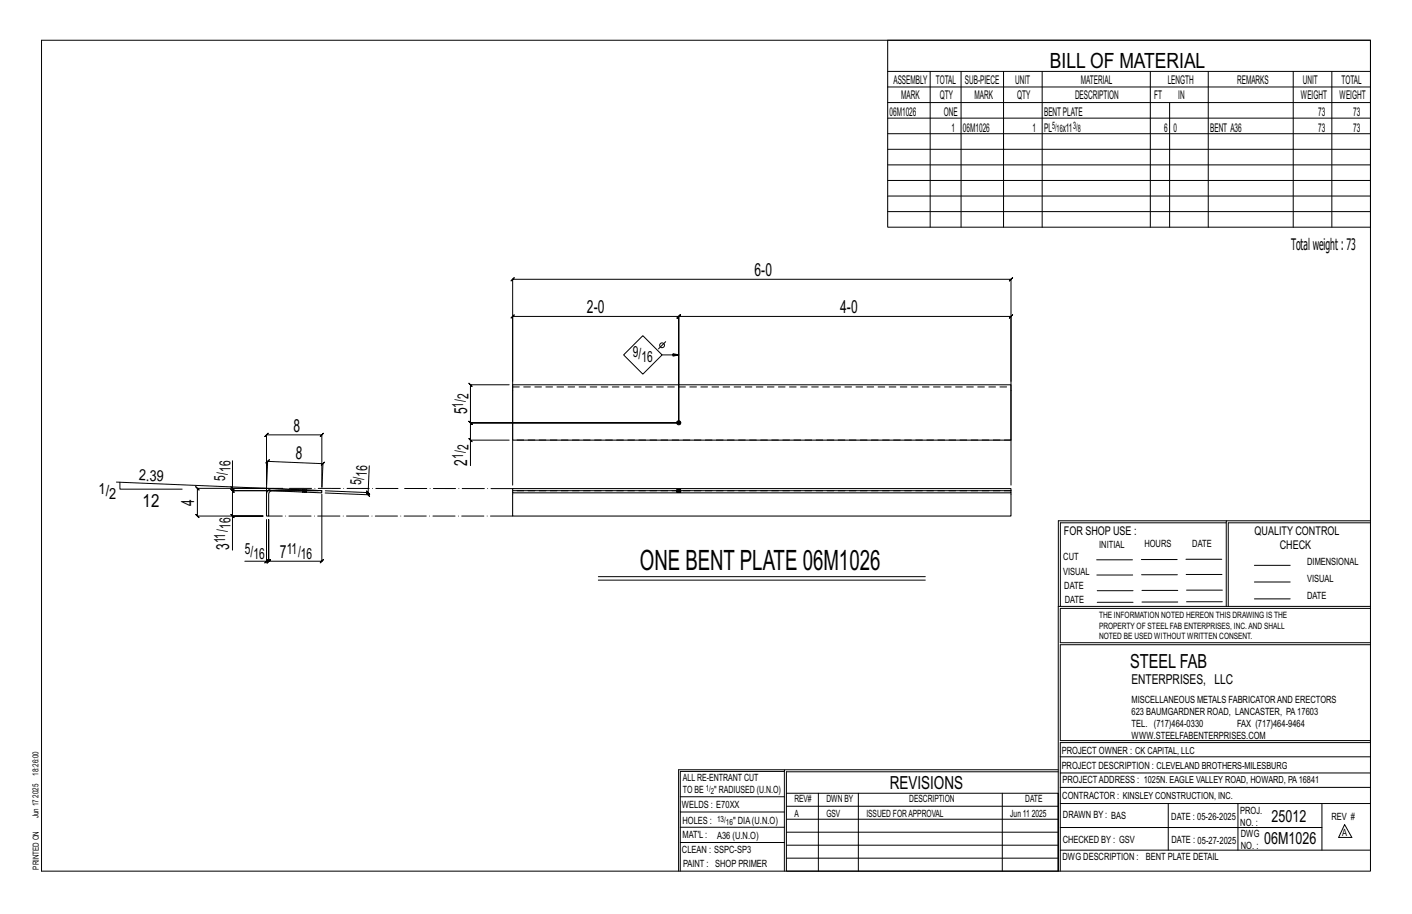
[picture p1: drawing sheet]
<svg xmlns="http://www.w3.org/2000/svg" width="432mm" height="279mm" viewBox="0 0 432 279" stroke-linecap="round" stroke-linejoin="round" font-family="sans-serif">
<defs><g id="words">
<text font-size="8.6" x="195.7" y="174.3">ONE BENT PLATE 06M1026</text>
<text font-size="6.4" x="321.1" y="20.7">BILL OF MATERIAL</text>
<text font-size="5.9" x="345.6" y="204.1">STEEL FAB</text>
<g font-size="5.5">
<text x="230.8" y="84.4">6-0</text>
<text x="179.5" y="95.7">2-0</text>
<text x="256.9" y="95.7">4-0</text>
<text x="89.8" y="131.9">8</text>
<text x="142.9" y="126.7" transform="rotate(-90 142.9 126.7)">5</text>
<text x="90.3" y="140.4" transform="rotate(2 90.3 140.4)">8</text>
<text x="142.9" y="142.3" transform="rotate(-90 142.9 142.3)">2</text>
<text x="43.6" y="155.1">12</text>
<text x="59.4" y="154.5" transform="rotate(-90 59.4 154.5)">4</text>
<text x="70.1" y="168.2" transform="rotate(-90 70.1 168.2)">3</text>
<text x="85.6" y="170.6">7</text>
<text x="272.2" y="241.1">REVISIONS</text>
</g>
<g font-size="5.1">
<text x="388.9" y="251.3">25012</text>
<text x="386.6" y="258.1">06M1026</text>
</g>
<text font-size="4.9" x="394.8" y="76.4">Totalweight : 73</text>
<g font-size="4.7">
<text x="193.5" y="109">9/</text>
<text x="196.2" y="110.7">16</text>
<text x="141.6" y="124.6" transform="rotate(-90 141.6 124.6)">1/</text>
<text x="143.3" y="122" transform="rotate(-90 143.3 122)">2</text>
<text x="143.3" y="137.7" transform="rotate(-90 143.3 137.7)">2</text>
<text x="141.6" y="140.3" transform="rotate(-90 141.6 140.3)">1/</text>
<text x="42.4" y="146.8" transform="rotate(2 42.4 146.8)">2.39</text>
<text x="68.9" y="146.9" transform="rotate(-90 68.9 146.9)">5/</text>
<text x="70.5" y="144.3" transform="rotate(-90 70.5 144.3)">16</text>
<text x="110.4" y="148.4" transform="rotate(-88 110.4 148.4)">5/</text>
<text x="112.2" y="145.9" transform="rotate(-88 112.2 145.9)">16</text>
<text x="30.2" y="150.9">1/</text>
<text x="33.4" y="152.6">2</text>
<text x="70.5" y="161.8" transform="rotate(-90 70.5 161.8)">16</text>
<text x="68.9" y="166.1" transform="rotate(-90 68.9 166.1)">11/</text>
<text x="74.9" y="169.3">5/</text>
<text x="77.5" y="171">16</text>
<text x="87.7" y="169.3">11/</text>
<text x="92" y="171">16</text>
</g>
<text font-size="4.2" x="346" y="209.1">ENTERPRISES, LLC</text>
<g font-size="3.7">
<text x="273.2" y="25.6">ASSEMBLY</text>
<text x="286.2" y="25.6">TOTAL</text>
<text x="295.1" y="25.6">SUB-PIECE</text>
<text x="310.4" y="25.6">UNIT</text>
<text x="330.5" y="25.6">MATERIAL</text>
<text x="357.1" y="25.6">LENGTH</text>
<text x="378.3" y="25.6">REMARKS</text>
<text x="398.4" y="25.6">UNIT</text>
<text x="410.2" y="25.6">TOTAL</text>
<text x="272.1" y="35.5">06M1026</text>
<text x="275.6" y="30.4">MARK</text>
<text x="287.4" y="30.4">QTY</text>
<text x="288.6" y="35.5">ONE</text>
<text x="298" y="30.4">MARK</text>
<text x="311" y="30.4">QTY</text>
<text x="319.3" y="35.5">BENTPLATE</text>
<text x="328.7" y="30.4">DESCRIPTION</text>
<text x="353" y="30.4">FT</text>
<text x="360.3" y="30.4">IN</text>
<text x="397.8" y="30.4">WEIGHT</text>
<text x="403.2" y="35.5">73</text>
<text x="409.6" y="30.4">WEIGHT</text>
<text x="413.8" y="35.5">73</text>
<text x="290.9" y="40.2">1</text>
<text x="294.5" y="40.2">06M1026</text>
<text x="315.8" y="40.2">1</text>
<text x="319.3" y="40.2">PL</text>
<text x="325" y="40.2">x11</text>
<text x="356" y="40.2">6</text>
<text x="358.9" y="40.2">0</text>
<text x="370.1" y="40.2">BENT A36</text>
<text x="403.2" y="40.2">73</text>
<text x="413.8" y="40.2">73</text>
<text x="325.3" y="163.4">FOR SHOP USE :</text>
<text x="383.7" y="163.4">QUALITY CONTROL</text>
<text x="391.4" y="167.8">CHECK</text>
</g>
<g font-size="3.1">
<text x="321.7" y="39.4">5/</text>
<text x="323.1" y="40.5">16</text>
<text x="328.2" y="39.4">3/</text>
<text x="329.6" y="40.5">8</text>
<text x="336.2" y="167.4">INITIAL</text>
<text x="350" y="167.1">HOURS</text>
<text x="364.6" y="167.2">DATE</text>
<text x="325.2" y="171.3">CUT</text>
<text x="399.8" y="172.8">DIMENSIONAL</text>
<text x="325.1" y="175.8">VISUAL</text>
<text x="399.8" y="177.9">VISUAL</text>
<text x="325.5" y="180">DATE</text>
<text x="325.7" y="184.4">DATE</text>
<text x="399.8" y="183.1">DATE</text>
<text x="346" y="215">MISCELLANEOUS METALS FABRICATORAND ERECTORS</text>
<text x="346" y="218.6">623 BAUMGARDNER ROAD, LANCASTER, PA17603</text>
<text x="346" y="225.8">WWW.STEELFABENTERPRISES.COM</text>
<text x="346" y="222.2">TEL. (717)464-0330</text>
<text x="378.3" y="222.2">FAX (717)464-9464</text>
<text x="324.7" y="230.5">PROJECT OWNER : CK CAPITAL, LLC</text>
<text x="208.8" y="238.8">ALL RE-ENTRANT CUT</text>
<text x="324.7" y="235.1">PROJECT DESCRIPTION : CLEVELAND BROTHERS-MILESBURG</text>
<text x="324.9" y="239.5">PROJECTADDRESS : 1025N. EAGLE VALLEY ROAD, HOWARD, PA16841</text>
<text x="208.8" y="242.5">TO BE</text>
<text x="218.4" y="242.5">&quot; RADIUSED (U.N.O)</text>
<text x="242.9" y="245.3">REV#</text>
<text x="252.7" y="245.3">DWN BY</text>
<text x="278.1" y="245.3">DESCRIPTION</text>
<text x="313.5" y="245.3">DATE</text>
<text x="324.9" y="244.2">CONTRACTOR : KINSLEY CONSTRUCTION, INC.</text>
<text x="208.5" y="247">WELDS : E70XX</text>
<text x="208.7" y="251.7">HOLES :</text>
<text x="224.2" y="251.8">&quot; DIA(U.N.O)</text>
<text x="242.9" y="249.9">A</text>
<text x="252.7" y="249.9">GSV</text>
<text x="264.9" y="249.9">ISSUED FORAPPROVAL</text>
<text x="309" y="249.9">Jun 11</text>
<text x="315.5" y="249.9">2025</text>
<text x="325.1" y="250">DRAWN BY : BAS</text>
<text x="358.2" y="250.5">DATE : 05-26-2025</text>
<text x="379.3" y="248.9">PROJ.</text>
<text x="407.2" y="250.5">REV #</text>
<text x="208.7" y="256.3">MAT'L :</text>
<text x="219.3" y="256.4">A36 (U.N.O)</text>
<text x="325" y="257.6">CHECKED BY : GSV</text>
<text x="358.3" y="257.7">DATE : 05-27-2025</text>
<text x="379.3" y="252.5">NO. :</text>
<text x="379.5" y="255.9">DWG</text>
<text x="410.5" y="255.5">A</text>
<text x="208.6" y="260.7">CLEAN : SSPC-SP3</text>
<text x="324.9" y="262.9">DWG DESCRIPTION :</text>
<text x="350.4" y="263">BENT PLATE DETAIL</text>
<text x="379.5" y="259.5">NO. :</text>
<text x="208.9" y="265">PAINT : SHOP PRIMER</text>
</g>
<g font-size="2.7">
<text x="336.1" y="189">THE INFORMATION NOTED HEREON THIS DRAWING IS THE</text>
<text x="336.1" y="195.4">NOTED BE USED WITHOUT WRITTEN CONSENT.</text>
<text x="336.1" y="192.2">PROPERTY OF STEEL FAB ENTERPRISES, INC.AND SHALL</text>
</g>
<g font-size="2.6">
<text x="215.9" y="241.8">1/</text>
<text x="217.4" y="242.7">2</text>
<text x="219.3" y="251.1">13/</text>
<text x="222" y="252.1">16</text>
</g>
<g font-size="2.5">
<text x="11.7" y="237.1" transform="rotate(-90 11.7 237.1)">18:26:00</text>
<text x="11.8" y="243.8" transform="rotate(-90 11.8 243.8)">2025</text>
<text x="11.8" y="250.1" transform="rotate(-90 11.8 250.1)">Jun 17</text>
<text x="11.9" y="265.8" transform="rotate(-90 11.9 265.8)">PRINTED ON</text>
</g>
</g></defs>
<g fill="none" stroke="#000" stroke-width=".31">
<path d="M12.7 12.3h406.4v254h-406.4zM271.5 12.3h147.6v57.2h-147.6zM271.5 21.8h147.6M271.5 26.6h147.6M271.5 31.4h147.6M271.5 36.1h147.6M284.5 21.8v47.7M293.9 21.8v47.7M306.9 21.8v47.7M318.7 21.8v47.7M351.8 21.8v47.7M357.7 31.4v38.1"/>
<path d="M369.5 21.8v47.7M395.5 21.8v47.7M407.3 21.8v47.7M271.5 40.9h147.6M271.5 45.6h147.6M271.5 50.4h147.6M271.5 55.2h147.6M271.5 59.9h147.6M271.5 64.7h147.6M155.7 117.6h-11.8l-.5-.5 1 1-.5-.5v11.7l-.5-.5 1 1-.5-.5h63.7h-63.7l-.5-.5 1 1-.5-.5v5.2M156.8 116.6v-19.9l-.5 .5 1-1-.5 .5h50.8l-.5 .5 1-1-.5 .5v32.6v-32.6l-.5 .5 1-1-.5 .5h101.6l-.5 .5 1-1-.5 .5v19.9M190.7 108.5l5.9-5.9 5.9 5.9-5.9 5.9z"/>
<path d="M202.5 108.5h5.1l-1.8 .4v-.8l1.8 .4M203.6 104.4l-2.2 2.3M143.4 134l1 1zM155.7 134.5h-11.8v7.8M35.6 147.4l62.8 2.6M36.7 147.4v2.1h19M70.6 157.3l1 1zM70.6 148.8l1 1zM71.1 140.8v8.5h10.4l.3-8.3-.5 .5 1.1-.9-.6 .4 17 .7-.6 .5 1.1-.9-.5 .4-.3 7.2M71.1 149.3v.7l-.5-.5 1 1-.5-.5h26.3h-26.3l-.5-.5 1 1-.5-.5v7.8M81.5 158.8v12.8h-6.6M81.5 148.2v-15.3l-.5 .5 1-1-.5 .5h16.9l-.5 .5 1-1-.5 .5v16"/>
<path d="M81.5 149.3h-21.1l-.5-.5 1 1-.5-.5v8.5l-.5-.5 1 1-.5-.5h20h-9.3v10.4M98.4 151.1v20.5l.5-.5-1 1 .5-.5h-16.2l.5-.5-1 1 .5-.5v-12.8v12.8l.5-.5-1 1 .5-.5h-.7M112.1 150.1l1 1zM112.6 150.6v.6l-.5-.5 .9 1.1-.4-.6-13.2-.5M112.9 142.4l-.3 8.2-13.1-.6M156.8 148.3v-62.9l-.5 .5 1-1-.5 .5h152.4l-.5 .5 1-1-.5 .5v62.9M375 159.8h-50.7v25.6M375 159.2h-51.3l-.1 107.1M419.1 159.2h-44.1v26.2M419.1 159.8h-43.5v25.6M82 171.1l-1 1zM183 176.3h100"/>
<path d="M183 177.3h100M335.4 171.1h10.9M335.4 175.8h11M349 171h11M349.1 175.7h11M362.7 171h10.9M362.7 175.6h11M383.6 172.8h11M383.6 177.9h11M323.7 185.4h95.4M335.5 184.1h11M335.5 180.6h11"/>
<path d="M349.2 184h11M349.2 180.5h11M362.9 180.4h10.9M362.9 184h10.9M383.6 183.1h11M419.1 186h-94.9v10.5h94.9M419.1 197.1h-94.9v29.3h94.9v.6h-94.9v39.3M239.9 235.8h-31.9v30.5M239.9 235.3h-32.4v31M323.6 235.3h-83.7v31M323.6 235.9h-83.1v6.6M324.2 236.3h94.9"/>
<path d="M324.2 231.4h94.9M208 252.9h31.9M208 257.5h31.9M208 243.6h31.9M208 248.2h31.9M240.5 242.5h83.1v23.8h-83.1zM240.5 258.4h83.1M240.5 254.4h83.1M240.5 250.4h83.1M240.5 246.5h83.1M250.3 242.5v23.8M262.5 242.5v23.8"/>
<path d="M306.5 242.5v23.8M324.2 253h80.1M324.2 245.6h94.9M324.2 259.9h94.9M324.2 240.7h94.9M357.3 245.6v14.3M378.6 245.6v14.3M404.3 245.6v14.3M411.2 252.1l2.2 3.9h-4zM240.5 262.3h83.1"/>
<circle cx="202.5" cy="105.6" r=".74"/>
</g>
<g fill="#000" stroke="#000" stroke-width=".31">
<path d="M207 149.8h1.2z"/>
<circle cx="207.6" cy="129.3" r=".6"/>
</g>
<path d="M156.8 117.6h152.4v16.9h-152.4zM82 149.8l1.3-.4 15.1 .6v.7l-15.7-.6-.5 1v6.7h-.7v-6.7zM92.5 150.4h.1M92.5 149.7h.1M93.7 150.5h.1M93.7 149.8h.1M156.8 150h152.4v.7h-152.4zM156.8 150v-.6h152.4v.6M156.8 150.7v7.1h152.4v-7.1M207 149.8h1.1" fill="none" stroke="#000" stroke-width=".32"/>
<g fill="none" stroke="#000" stroke-width=".31" stroke-dasharray="2 1.4">
<path d="M156.8 118.3h152.4M309.2 134.5h-152.4M92.5 149.7v.7M92.5 149.7h.1M92.7 149.7l-.2 .7M92.9 149.8l-.2-.1-.1 .7M93.1 150.4h-.2M93.1 149.8h.3l-.1 .7-.2-.1zM93.1 149.8h-.2v.6h-.2M93.4 149.8h.2l-.1 .7h-.2M93.6 149.8l-.1 .7M93.7 149.8h.1"/>
<path d="M93.7 150.5h.1M93.7 150.5v-.7M207 150.4h.6M207 149.8v.7v-.7M207.1 150.5h-.1M207.3 150.5v-.7M207.3 150.5h-.2v-.8M207.3 149.7v.1M207.6 149.7v.8h-.3M207.6 150.4h.6M207.8 149.7v.8h-.2M208 149.7v.8h-.2"/>
<path d="M208.1 150.5h-.1M208.2 149.8l-.1 .7v-.7M309.2 150h-152.4"/>
<circle cx="207.6" cy="129.2" r=".6"/>
</g>
<path d="M81.5 151.1v-1.8l75.3 .1M156.8 157.8h-74.6" fill="none" stroke="#000" stroke-width=".31" stroke-dasharray="6.8 1 0 1"/>
<use href="#words"/>
</svg>
